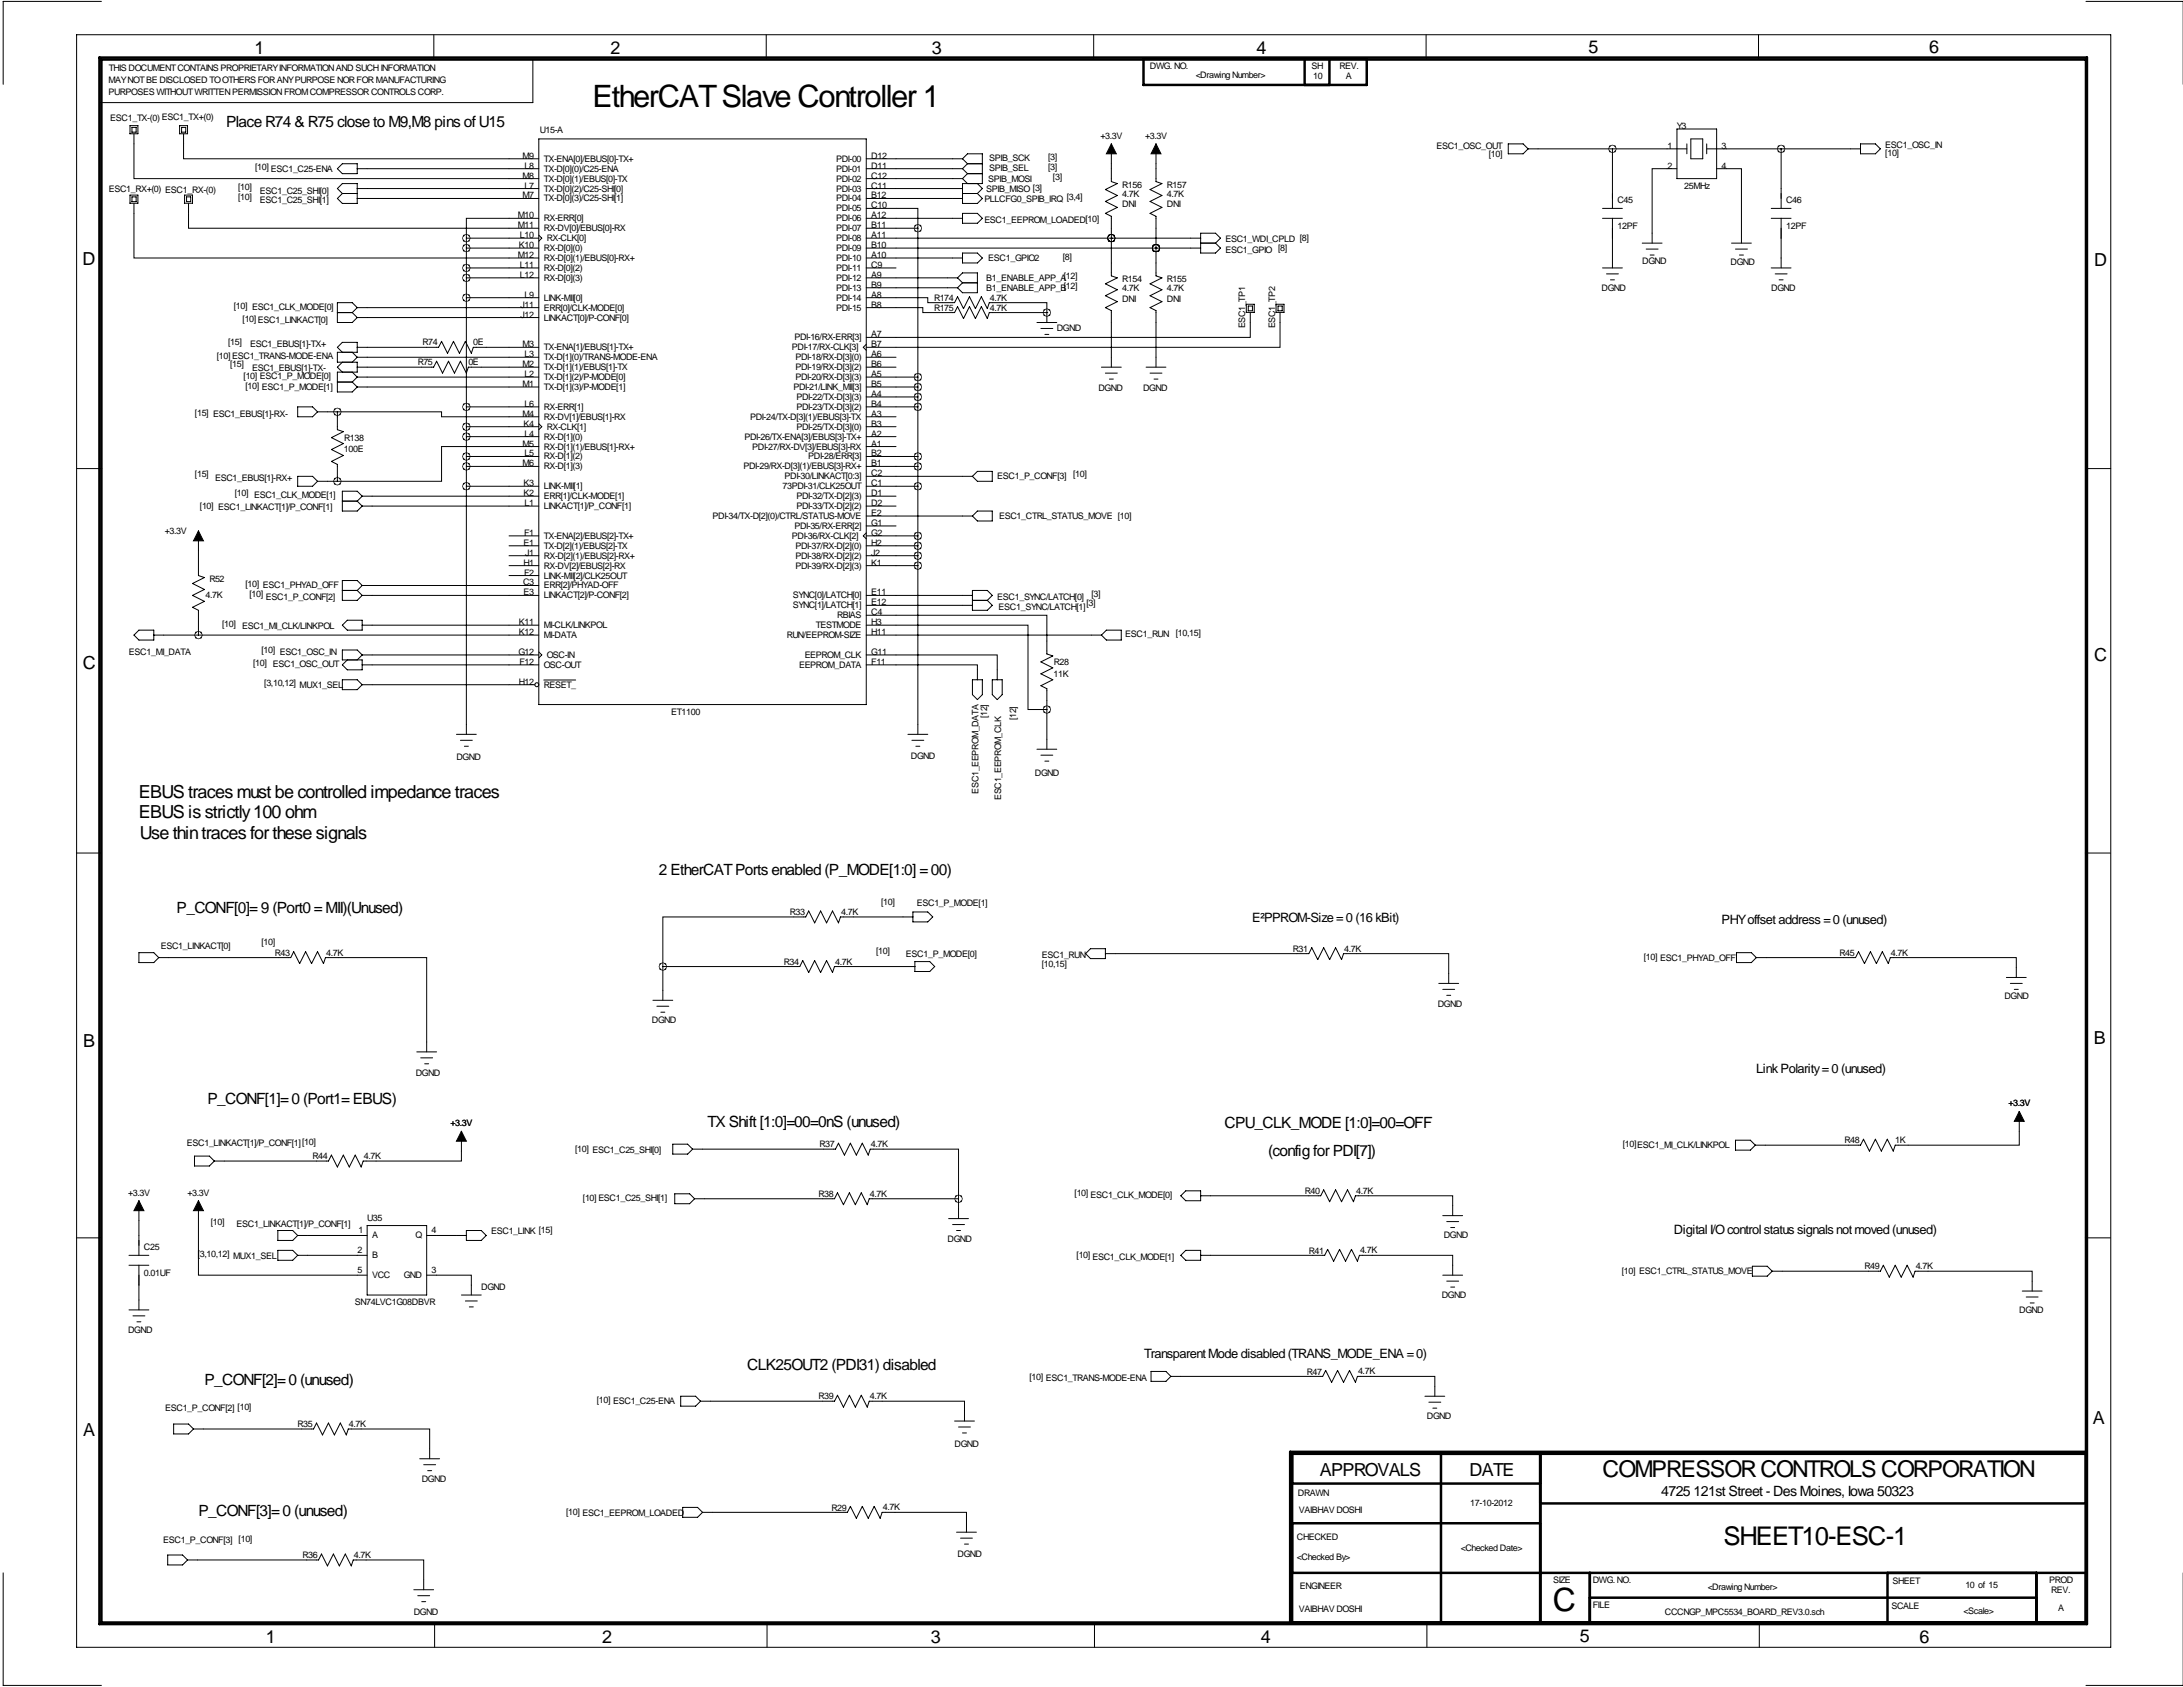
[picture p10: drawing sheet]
<svg xmlns="http://www.w3.org/2000/svg" width="559mm" height="432mm" viewBox="0 0 559 432" stroke-linecap="round" stroke-linejoin="round" font-family="sans-serif">
<defs><g id="words">
<text font-size="8.2" x="397.5" y="412.4">C</text>
<text font-size="7.9" x="151.6" y="27.4">EtherCAT Slave Controller 1</text>
<text font-size="6.6" x="441.2" y="395.4">SHEET10-ESC-1</text>
<text font-size="5.9" x="410.2" y="378">COMPRESSOR CONTROLS CORPORATION</text>
<g font-size="4.6">
<text x="65.1" y="13.7">1</text>
<text x="156.3" y="13.7">2</text>
<text x="238.5" y="13.7">3</text>
<text x="321.6" y="13.7">4</text>
<text x="406.6" y="13.5">5</text>
<text x="493.8" y="13.5">6</text>
<text x="21.1" y="67.9">D</text>
<text x="536.1" y="68.1">D</text>
<text x="21.2" y="171.1">C</text>
<text x="536" y="169.2">C</text>
<text x="35.6" y="204.2">EBUS traces must be controlled impedance traces</text>
<text x="35.6" y="209.3">EBUS is strictly 100 ohm</text>
<text x="35.8" y="214.6">Use thin traces for these signals</text>
<text x="21.3" y="268.1">B</text>
<text x="535.9" y="267.2">B</text>
<text x="535.7" y="364.5">A</text>
<text x="21.3" y="367.5">A</text>
<text x="337.8" y="377.7">APPROVALS</text>
<text x="376.2" y="377.7">DATE</text>
<text x="68" y="420.6">1</text>
<text x="154.1" y="420.6">2</text>
<text x="238.3" y="420.6">3</text>
<text x="322.7" y="420.5">4</text>
<text x="404.4" y="420.4">5</text>
<text x="491.4" y="420.6">6</text>
</g>
<g font-size="4">
<text x="57.9" y="32.5">Place R74 &amp; R75 close to M9,M8 pins of U15</text>
<text x="168.7" y="224">2 EtherCAT Ports enabled (P_MODE[1:0] = 00)</text>
<text x="45.2" y="233.7">P_CONF[0]= 9 (Port0 = MII)(Unused)</text>
<text x="53.1" y="282.7">P_CONF[1]= 0 (Port1= EBUS)</text>
<text x="181.1" y="288.5">TX Shift [1:0]=00=0nS (unused)</text>
<text x="313.4" y="288.8">CPU_CLK_MODE [1:0]=00=OFF</text>
<text x="324.6" y="295.9">(config for PDI[7])</text>
<text x="191.3" y="350.8">CLK25OUT2 (PDI31) disabled</text>
<text x="52.3" y="354.6">P_CONF[2]= 0 (unused)</text>
<text x="50.8" y="388.1">P_CONF[3]= 0 (unused)</text>
</g>
<text font-size="3.6" x="425.2" y="383">4725 121st Street - Des Moines, Iowa 50323</text>
<g font-size="3.3">
<text x="320.5" y="236">E²PPROM-Size = 0 (16 kBit)</text>
<text x="440.7" y="236.5">PHY offset address = 0 (unused)</text>
<text x="449.6" y="274.6">Link Polarity = 0 (unused)</text>
<text x="428.5" y="316">Digital I/O control status signals not moved (unused)</text>
<text x="292.9" y="347.5">Transparent Mode disabled (TRANS_MODE_ENA = 0)</text>
</g>
<g font-size="2.3">
<text x="294.3" y="17.6">DWG. NO.</text>
<text x="335.7" y="17.7">SH</text>
<text x="342.9" y="17.8">REV.</text>
<text x="27.8" y="21.1">MAY NOT BE DISCLOSED TO OTHERS FOR ANY PURPOSE NOR FOR MANUFACTURING</text>
<text x="27.9" y="18.3">THIS DOCUMENT CONTAINS PROPRIETARY INFORMATION AND SUCH INFORMATION</text>
<text x="306.1" y="20.1">&lt;Drawing Number&gt;</text>
<text x="336.1" y="20.3">10</text>
<text x="344.5" y="20.3">A</text>
<text x="27.8" y="24.2">PURPOSES WITHOUT WRITTEN PERMISSION FROM COMPRESSOR CONTROLS CORP.</text>
<text x="28.2" y="31">ESC1_TX-(0) ESC1_TX+(0)</text>
<text x="138.2" y="34">U15-A</text>
<text x="281.7" y="35.6">+3.3V</text>
<text x="293.1" y="35.6">+3.3V</text>
<text x="429.3" y="33">Y3</text>
<text x="133.8" y="40.6">M9</text>
<text x="139.2" y="41.4">TX-ENA[0]/EBUS[0]-TX+</text>
<text x="214" y="41.4">PDI-00</text>
<text x="223" y="40.6">D12</text>
<text x="253.2" y="41.1">SPIB_SCK</text>
<text x="268.3" y="40.9">[3]</text>
<text x="367.7" y="38.1">ESC1_OSC_OUT</text>
<text x="381.1" y="40.1">[10]</text>
<text x="426.8" y="38.1">1</text>
<text x="440.7" y="38.1">3</text>
<text x="482.6" y="37.8">ESC1_OSC_IN</text>
<text x="482.6" y="39.9">[10]</text>
<text x="65.3" y="43.4">[10] ESC1_C25-ENA</text>
<text x="133.8" y="45.7">M8</text>
<text x="134.3" y="43.2">L8</text>
<text x="139.2" y="43.9">TX-D[0](0)/C25-ENA</text>
<text x="139.2" y="46.5">TX-D[0](1)/EBUS[0]-TX</text>
<text x="214" y="46.5">PDI-02</text>
<text x="214" y="43.9">PDI-01</text>
<text x="223" y="45.7">C12</text>
<text x="223" y="43.2">D11</text>
<text x="253" y="46.5">SPIB_MOSI</text>
<text x="253.2" y="43.7">SPIB_SEL</text>
<text x="268.3" y="43.4">[3]</text>
<text x="269.5" y="46">[3]</text>
<text x="426.8" y="43.2">2</text>
<text x="440.7" y="43.2">4</text>
<text x="27.8" y="49">ESC1_RX+(0) ESC1_RX-(0)</text>
<text x="61" y="48.5">[10]</text>
<text x="61" y="51.1">[10]</text>
<text x="66.5" y="49.5">ESC1_C25_SHI[0]</text>
<text x="66.5" y="52.1">ESC1_C25_SHI[1]</text>
<text x="133.8" y="50.8">M7</text>
<text x="134.3" y="48.3">L7</text>
<text x="139.2" y="49">TX-D[0](2)/C25-SHI[0]</text>
<text x="139.2" y="51.6">TX-D[0](3)/C25-SHI[1]</text>
<text x="214" y="49">PDI-03</text>
<text x="214" y="51.6">PDI-04</text>
<text x="223" y="48.3">C11</text>
<text x="223" y="50.8">B12</text>
<text x="223" y="53.3">C10</text>
<text x="252" y="51.8">PLLCFG0_SPIB_IRQ</text>
<text x="252.5" y="49">SPIB_MISO [3]</text>
<text x="273" y="51.1">[3,4]</text>
<text x="287.3" y="48">R156</text>
<text x="287.3" y="50.3">4.7K</text>
<text x="287.3" y="53.1">DNI</text>
<text x="298.7" y="48">R157</text>
<text x="298.7" y="50.3">4.7K</text>
<text x="298.7" y="53.1">DNI</text>
<text x="414" y="52.1">C45</text>
<text x="431.1" y="48.3">25MHz</text>
<text x="457.2" y="52.1">C46</text>
<text x="132.6" y="55.9">M10</text>
<text x="132.6" y="58.4">M11</text>
<text x="139.2" y="56.6">RX-ERR[0]</text>
<text x="139.2" y="59.2">RX-DV[0]/EBUS[0]-RX</text>
<text x="214" y="54.1">PDI-05</text>
<text x="214" y="56.6">PDI-06</text>
<text x="214" y="59.2">PDI-07</text>
<text x="223" y="55.9">A12</text>
<text x="223" y="58.4">B11</text>
<text x="252" y="57.1">ESC1_EEPROM_LOADED[10]</text>
<text x="414" y="58.7">12PF</text>
<text x="457.2" y="58.7">12PF</text>
<text x="132.8" y="63.5">K10</text>
<text x="133.1" y="61">L10</text>
<text x="139.2" y="64.3">RX-D[0](0)</text>
<text x="140" y="61.7">RX-CLK[0]</text>
<text x="214" y="61.7">PDI-08</text>
<text x="214" y="64.3">PDI-09</text>
<text x="223" y="61">A11</text>
<text x="223" y="63.5">B10</text>
<text x="313.7" y="62">ESC1_WDI_CPLD [8]</text>
<text x="313.7" y="64.8">ESC1_GPIO [8]</text>
<text x="132.6" y="66">M12</text>
<text x="133.1" y="68.6">L11</text>
<text x="133.1" y="71.1">L12</text>
<text x="139.2" y="66.8">RX-D[0](1)/EBUS[0]-RX+</text>
<text x="139.2" y="69.3">RX-D[0](2)</text>
<text x="139.2" y="71.9">RX-D[0](3)</text>
<text x="214" y="66.8">PDI-10</text>
<text x="214" y="69.3">PDI-11</text>
<text x="214" y="71.9">PDI-12</text>
<text x="223" y="66">A10</text>
<text x="223" y="68.6">C9</text>
<text x="223" y="71.1">A9</text>
<text x="252.5" y="71.9">B1_ENABLE_APP_A[12]</text>
<text x="253" y="66.8">ESC1_GPIO2</text>
<text x="272" y="66.6">[8]</text>
<text x="420.4" y="67.6">DGND</text>
<text x="443" y="67.8">DGND</text>
<text x="134.3" y="76.2">L9</text>
<text x="139.2" y="77">LINK-MII[0]</text>
<text x="214" y="74.4">PDI-13</text>
<text x="214" y="77">PDI-14</text>
<text x="223" y="73.7">B9</text>
<text x="223" y="76.2">A8</text>
<text x="239.1" y="77">R174</text>
<text x="252.5" y="74.4">B1_ENABLE_APP_B[12]</text>
<text x="253.4" y="77">4.7K</text>
<text x="287.3" y="72.1">R154</text>
<text x="287.3" y="74.4">4.7K</text>
<text x="287.3" y="77.2">DNI</text>
<text x="298.7" y="72.1">R155</text>
<text x="298.7" y="74.4">4.7K</text>
<text x="298.7" y="77.2">DNI</text>
<text x="410" y="74.4">DGND</text>
<text x="453.4" y="74.4">DGND</text>
<text x="59.8" y="79">[10] ESC1_CLK_MODE[0]</text>
<text x="62.1" y="82.3">[10] ESC1_LINKACT[0]</text>
<text x="133.2" y="78.7">J11</text>
<text x="133.2" y="81.3">J12</text>
<text x="139.2" y="79.5">ERR[0]/CLK-MODE[0]</text>
<text x="139.2" y="82">LINKACT[0]/P-CONF[0]</text>
<text x="214" y="79.5">PDI-15</text>
<text x="223" y="78.7">B8</text>
<text x="239.1" y="79.6">R175</text>
<text x="253.4" y="79.5">4.7K</text>
<text x="58.4" y="88.4">[15]</text>
<text x="64" y="88.9">ESC1_EBUS[1]-TX+</text>
<text x="108.2" y="88.4">R74</text>
<text x="121.2" y="88.4">0E</text>
<text x="133.8" y="88.9">M3</text>
<text x="139.2" y="89.7">TX-ENA[1]/EBUS[1]-TX+</text>
<text x="202.7" y="89.7">PDI-17/RX-CLK[3]</text>
<text x="203.3" y="87.1">PDI-16/RX-ERR[3]</text>
<text x="223" y="86.4">A7</text>
<text x="223" y="88.9">B7</text>
<text x="270.5" y="84.8">DGND</text>
<text x="318.8" y="84.1" transform="rotate(-90 318.8 84.1)">ESC1_TP1</text>
<text x="326.4" y="84.1" transform="rotate(-90 326.4 84.1)">ESC1_TP2</text>
<text x="55.5" y="92">[10] ESC1_TRANS-MODE-ENA</text>
<text x="58.9" y="94">[15]</text>
<text x="64.5" y="95">ESC1_EBUS[1]-TX-</text>
<text x="106.9" y="93.5">R75</text>
<text x="119.9" y="93.5">0E</text>
<text x="133.8" y="94">M2</text>
<text x="134.3" y="91.4">L3</text>
<text x="139.2" y="92.2">TX-D[1](0)/TRANS-MODE-ENA</text>
<text x="139.2" y="94.7">TX-D[1](1)/EBUS[1]-TX</text>
<text x="203.6" y="92.2">PDI-18/RX-D[3](0)</text>
<text x="203.6" y="94.7">PDI-19/RX-D[3](2)</text>
<text x="223" y="91.4">A6</text>
<text x="223" y="94">B6</text>
<text x="62.4" y="97">[10] ESC1_P_MODE[0]</text>
<text x="62.9" y="99.6">[10] ESC1_P_MODE[1]</text>
<text x="133.8" y="99.1">M1</text>
<text x="134.3" y="96.5">L2</text>
<text x="139.2" y="97.3">TX-D[1](2)/P-MODE[0]</text>
<text x="139.2" y="99.8">TX-D[1](3)/P-MODE[1]</text>
<text x="203.1" y="99.8">PDI-21/LINK_MII[3]</text>
<text x="203.6" y="97.3">PDI-20/RX-D[3](3)</text>
<text x="223" y="96.5">A5</text>
<text x="223" y="99.1">B5</text>
<text x="223" y="101.6">A4</text>
<text x="281.2" y="100.1">DGND</text>
<text x="292.6" y="100.1">DGND</text>
<text x="49.9" y="106.4">[15] ESC1_EBUS[1]-RX-</text>
<text x="133.8" y="106.7">M4</text>
<text x="134.3" y="104.1">L6</text>
<text x="139.2" y="104.9">RX-ERR[1]</text>
<text x="139.2" y="107.4">RX-DV[1]/EBUS[1]-RX</text>
<text x="192" y="107.4">PDI-24/TX-D[3](1)/EBUS[3]-TX</text>
<text x="203.9" y="102.4">PDI-22/TX-D[3](3)</text>
<text x="203.9" y="104.9">PDI-23/TX-D[3](2)</text>
<text x="223" y="104.1">B4</text>
<text x="223" y="106.7">A3</text>
<text x="88.1" y="112.8">R138</text>
<text x="134" y="109.2">K4</text>
<text x="134.3" y="111.8">L4</text>
<text x="139.2" y="112.5">RX-D[1](0)</text>
<text x="140" y="110">RX-CLK[1]</text>
<text x="190.6" y="112.5">PDI-26/TX-ENA[3]/EBUS[3]-TX+</text>
<text x="203.9" y="110">PDI-25/TX-D[3](0)</text>
<text x="223" y="109.2">B3</text>
<text x="223" y="111.8">A2</text>
<text x="88" y="115.8">100E</text>
<text x="133.8" y="114.3">M5</text>
<text x="133.8" y="119.4">M6</text>
<text x="134.3" y="116.8">L5</text>
<text x="139.2" y="115.1">RX-D[1](1)/EBUS[1]-RX+</text>
<text x="139.2" y="117.6">RX-D[1](2)</text>
<text x="192.5" y="115.1">PDI-27/RX-DV[3]/EBUS[3]-RX</text>
<text x="206.9" y="117.6">PDI-28/ERR[3]</text>
<text x="223" y="114.3">A1</text>
<text x="223" y="116.8">B2</text>
<text x="223" y="119.4">B1</text>
<text x="49.9" y="122.2">[15]</text>
<text x="55" y="123.2">ESC1_EBUS[1]-RX+</text>
<text x="134" y="124.5">K3</text>
<text x="139.2" y="120.1">RX-D[1](3)</text>
<text x="139.2" y="125.2">LINK-MII[1]</text>
<text x="190.3" y="120.1">PDI-29/RX-D[3](1)/EBUS[3]-RX+</text>
<text x="200.3" y="125.2">73PDI-31/CLK25OUT</text>
<text x="200.8" y="122.7">PDI-30/LINKACT[0:3]</text>
<text x="223" y="121.9">C2</text>
<text x="223" y="124.5">C1</text>
<text x="255.3" y="122.7">ESC1_P_CONF[3]</text>
<text x="274.7" y="122.2">[10]</text>
<text x="51.2" y="130.3">[10] ESC1_LINKACT[1]/P_CONF[1]</text>
<text x="60.1" y="127">[10] ESC1_CLK_MODE[1]</text>
<text x="134" y="127">K2</text>
<text x="134.3" y="129.5">L1</text>
<text x="139.2" y="127.8">ERR[1]/CLK-MODE[1]</text>
<text x="139.2" y="130.3">LINKACT[1]/P_CONF[1]</text>
<text x="203.9" y="127.8">PDI-32/TX-D[2](3)</text>
<text x="203.9" y="130.3">PDI-33/TX-D[2](2)</text>
<text x="223" y="127">D1</text>
<text x="223" y="129.5">D2</text>
<text x="42.2" y="136.7">+3.3V</text>
<text x="134.1" y="137.2">F1</text>
<text x="139.2" y="137.9">TX-ENA[2]/EBUS[2]-TX+</text>
<text x="182.4" y="132.8">PDI-34/TX-D[2](0)/CTRL/STATUS-MOVE</text>
<text x="202.7" y="137.9">PDI-36/RX-CLK[2]</text>
<text x="203.3" y="135.4">PDI-35/RX-ERR[2]</text>
<text x="223" y="132.1">E2</text>
<text x="223" y="134.6">G1</text>
<text x="223" y="137.2">G2</text>
<text x="255.7" y="132.8">ESC1_CTRL_STATUS_MOVE [10]</text>
<text x="134" y="139.7">E1</text>
<text x="134.4" y="142.2">J1</text>
<text x="139.2" y="140.5">TX-D[2](1)/EBUS[2]-TX</text>
<text x="139.2" y="143">RX-D[2](1)/EBUS[2]-RX+</text>
<text x="203.6" y="140.5">PDI-37/RX-D[2](0)</text>
<text x="203.6" y="143">PDI-38/RX-D[2](2)</text>
<text x="223" y="139.7">H2</text>
<text x="223" y="142.2">J2</text>
<text x="53.6" y="148.8">R52</text>
<text x="133.9" y="149.9">C3</text>
<text x="134" y="144.8">H1</text>
<text x="134.1" y="147.3">F2</text>
<text x="139.2" y="145.5">RX-DV[2]/EBUS[2]-RX</text>
<text x="139.2" y="148.1">LINK-MII[2]/CLK25OUT</text>
<text x="203.6" y="145.5">PDI-39/RX-D[2](3)</text>
<text x="223" y="144.8">K1</text>
<text x="52.6" y="153.2">4.7K</text>
<text x="62.9" y="150.1">[10] ESC1_PHYAD_OFF</text>
<text x="63.9" y="152.9">[10]</text>
<text x="68.1" y="153.7">ESC1_P_CONF[2]</text>
<text x="134" y="152.4">E3</text>
<text x="139.2" y="150.6">ERR[2]/PHYAD-OFF</text>
<text x="139.2" y="153.2">LINKACT[2]/P-CONF[2]</text>
<text x="202.9" y="153.2">SYNC[0]/LATCH[0]</text>
<text x="202.9" y="155.7">SYNC[1]/LATCH[1]</text>
<text x="223" y="152.4">E11</text>
<text x="223" y="154.9">E12</text>
<text x="255.3" y="153.7">ESC1_SYNC/LATCH[0]</text>
<text x="278.1" y="155.2">[3]</text>
<text x="279.4" y="152.9">[3]</text>
<text x="56.9" y="160.5">[10]</text>
<text x="62" y="161">ESC1_MI_CLK/LINKPOL</text>
<text x="132.8" y="160">K11</text>
<text x="139.2" y="160.8">MI-CLK/LINKPOL</text>
<text x="208.9" y="160.8">TESTMODE</text>
<text x="214.3" y="158.2">RBIAS</text>
<text x="223" y="157.5">C4</text>
<text x="223" y="160">H3</text>
<text x="255.6" y="156.2">ESC1_SYNC/LATCH[1]</text>
<text x="33" y="167.6">ESC1_MI_DATA</text>
<text x="66.9" y="167.1">[10] ESC1_OSC_IN</text>
<text x="132.7" y="167.6">G12</text>
<text x="132.8" y="162.6">K12</text>
<text x="139.2" y="163.3">MI-DATA</text>
<text x="201.4" y="163.3">RUN/EEPROM-SIZE</text>
<text x="223" y="162.6">H11</text>
<text x="223" y="167.6">G11</text>
<text x="288" y="163.1">ESC1_RUN</text>
<text x="301" y="162.8">[10,15]</text>
<text x="64.8" y="170.4">[10]</text>
<text x="69.8" y="170.7">ESC1_OSC_OUT</text>
<text x="133" y="170.2">F12</text>
<text x="139.2" y="170.9">OSC-OUT</text>
<text x="140" y="168.4">OSC-IN</text>
<text x="204.5" y="170.9">EEPROM_DATA</text>
<text x="206" y="168.4">EEPROM_CLK</text>
<text x="223" y="170.2">F11</text>
<text x="269.6" y="173.2">11K</text>
<text x="269.7" y="170.2">R28</text>
<text x="67.7" y="175.5">[3,10,12] MUX1_SEL</text>
<text x="132.8" y="175.3">H12</text>
<text x="139.2" y="176">RESET_</text>
<text x="171.8" y="183.1">ET1100</text>
<text x="252.7" y="183.8" transform="rotate(-90 252.7 183.8)">[12]</text>
<text x="260.1" y="184.3" transform="rotate(-90 260.1 184.3)">[12]</text>
<text x="116.8" y="194.6">DGND</text>
<text x="233.2" y="194.3">DGND</text>
<text x="250.5" y="203.1" transform="rotate(-90 250.5 203.1)">ESC1_EEPROM_DATA</text>
<text x="264.9" y="198.6">DGND</text>
<text x="256.3" y="204.7" transform="rotate(-90 256.3 204.7)">ESC1_EEPROM_CLK</text>
<text x="225.6" y="231.7">[10]</text>
<text x="234.7" y="231.9">ESC1_P_MODE[1]</text>
<text x="202.2" y="234.2">R33</text>
<text x="215.3" y="234.2">4.7K</text>
<text x="41.1" y="242.8">ESC1_LINKACT[0]</text>
<text x="66.9" y="241.8">[10]</text>
<text x="70.3" y="244.7">R43</text>
<text x="83.5" y="244.6">4.7K</text>
<text x="224.3" y="244.1">[10]</text>
<text x="231.9" y="244.9">ESC1_P_MODE[0]</text>
<text x="266.7" y="245.1">ESC1_RUN</text>
<text x="331" y="243.6">R31</text>
<text x="344.1" y="243.6">4.7K</text>
<text x="420.8" y="245.6">[10] ESC1_PHYAD_OFF</text>
<text x="470.9" y="244.7">R45</text>
<text x="484" y="244.6">4.7K</text>
<text x="200.6" y="246.9">R34</text>
<text x="213.8" y="246.9">4.7K</text>
<text x="266.7" y="247.4">[10,15]</text>
<text x="368" y="257.8">DGND</text>
<text x="513.1" y="255.8">DGND</text>
<text x="166.9" y="261.9">DGND</text>
<text x="106.4" y="275.3">DGND</text>
<text x="514.1" y="283.2">+3.3V</text>
<text x="47.8" y="293.4">ESC1_LINKACT[1]/P_CONF[1][10]</text>
<text x="115.3" y="288.3">+3.3V</text>
<text x="209.8" y="293.7">R37</text>
<text x="222.9" y="293.6">4.7K</text>
<text x="415.4" y="293.6">[10]ESC1_MI_CLK/LINKPOL</text>
<text x="472.2" y="292.6">R48</text>
<text x="485.1" y="292.6">1K</text>
<text x="80" y="296.7">R44</text>
<text x="93.1" y="296.7">4.7K</text>
<text x="147.2" y="294.9">[10] ESC1_C25_SHI[0]</text>
<text x="334" y="305.6">R40</text>
<text x="347.1" y="305.6">4.7K</text>
<text x="32.8" y="306.1">+3.3V</text>
<text x="48" y="306.1">+3.3V</text>
<text x="149.2" y="307.3">[10] ESC1_C25_SHI[1]</text>
<text x="209.5" y="306.4">R38</text>
<text x="222.7" y="306.3">4.7K</text>
<text x="275.1" y="306.1">[10] ESC1_CLK_MODE[0]</text>
<text x="54" y="313.4">[10]</text>
<text x="60.5" y="313.9">ESC1_LINKACT[1]/P_CONF[1]</text>
<text x="91.8" y="315.7">1</text>
<text x="94" y="312.4">U35</text>
<text x="95.2" y="317">A</text>
<text x="106.4" y="317">Q</text>
<text x="110.5" y="315.7">4</text>
<text x="125.7" y="316">ESC1_LINK [15]</text>
<text x="369.6" y="317">DGND</text>
<text x="36.8" y="320">C25</text>
<text x="50.6" y="321.8">[3,10,12] MUX1_SEL</text>
<text x="91.5" y="320.8">2</text>
<text x="95.2" y="322.1">B</text>
<text x="242.6" y="318">DGND</text>
<text x="275.6" y="322.1">[10] ESC1_CLK_MODE[1]</text>
<text x="335" y="320.9">R41</text>
<text x="348.1" y="320.8">4.7K</text>
<text x="36.8" y="326.7">0.01UF</text>
<text x="91.5" y="325.9">5</text>
<text x="95.2" y="327.2">VCC</text>
<text x="103.3" y="327.2">GND</text>
<text x="110.5" y="325.9">3</text>
<text x="415.2" y="326.1">[10] ESC1_CTRL_STATUS_MOVE</text>
<text x="477.3" y="324.9">R49</text>
<text x="490.4" y="324.9">4.7K</text>
<text x="90.8" y="334">SN74LVC1G08DBVR</text>
<text x="123.2" y="330.2">DGND</text>
<text x="369.1" y="332.2">DGND</text>
<text x="32.8" y="341.1">DGND</text>
<text x="516.9" y="336">DGND</text>
<text x="263.5" y="353.3">[10] ESC1_TRANS-MODE-ENA</text>
<text x="334.5" y="351.8">R47</text>
<text x="347.6" y="351.8">4.7K</text>
<text x="152.8" y="359.2">[10] ESC1_C25-ENA</text>
<text x="209.5" y="358.2">R39</text>
<text x="222.7" y="358.1">4.7K</text>
<text x="42.3" y="361.2">ESC1_P_CONF[2] [10]</text>
<text x="76.2" y="365.3">R35</text>
<text x="89.3" y="365.3">4.7K</text>
<text x="365.3" y="363.2">DGND</text>
<text x="244.3" y="370.3">DGND</text>
<text x="107.9" y="379.2">DGND</text>
<text x="332.2" y="383">DRAWN</text>
<text x="144.9" y="387.9">[10] ESC1_EEPROM_LOADED</text>
<text x="212.8" y="386.6">R29</text>
<text x="226" y="386.6">4.7K</text>
<text x="332.5" y="387.3">VAIBHAV DOSHI</text>
<text x="376.4" y="385.6">17-10-2012</text>
<text x="41.8" y="395">ESC1_P_CONF[3]</text>
<text x="61.1" y="394.7">[10]</text>
<text x="332" y="394.2">CHECKED</text>
<text x="77.5" y="398.8">R36</text>
<text x="90.6" y="398.8">4.7K</text>
<text x="245.1" y="398.5">DGND</text>
<text x="332" y="399.3">&lt;Checked By&gt;</text>
<text x="373.9" y="397">&lt;Checked Date&gt;</text>
<text x="332.7" y="406.7">ENGINEER</text>
<text x="397.6" y="405.1">SIZE</text>
<text x="407.7" y="405.1">DWG. NO.</text>
<text x="437.1" y="406.9">&lt;Drawing Number&gt;</text>
<text x="484.4" y="405.4">SHEET</text>
<text x="503.1" y="406.4">10 of 15</text>
<text x="524.6" y="405.1">PROD</text>
<text x="525.1" y="407.7">REV.</text>
<text x="105.9" y="413.3">DGND</text>
<text x="332.5" y="412.5">VAIBHAV DOSHI</text>
<text x="407.7" y="411.5">FILE</text>
<text x="426.2" y="413.3">CCCNGP_MPC5534_BOARD_REV3.0.sch</text>
<text x="484.2" y="411.7">SCALE</text>
<text x="502.7" y="413">&lt;Scale&gt;</text>
<text x="526.8" y="412.2">A</text>
</g>
</g></defs>
<g fill="none" stroke="#000" stroke-width=".26">
<path d="M19.6 8.9h520.7v412.7h-520.7zM26 .4h-25.2v21.2M111 8.9v6.3M143.6 15.2h-7.2v11.1h-110.8M196.1 8.9v6.3M280 8.9v6.3M365 8.9v6.3M450.1 8.9v6.3M534 .4h24.8M33.2 34.2h2.1v-2h-2v2M33.7 33.8h1.1v-1.2h-1v1.2M34.3 34.3v11.4h103.6"/>
<path d="M46 32.2h2v2h-2.1zM46.5 32.6h1v1.2h-1.1zM47 34.3v6.3h90.9M137.9 35.6h83.8v144.7h-83.8zM284.5 36.8v9.7l1.5 .5-3 1.5 3 1.5-3 1.6 3 1.5-3 1.5 1.5 .8v15.2l1.5 .5-3 1.5 3 1.6-3 1.5 3 1.5-3 1.5 1.5 .8v14.5M295.9 36.8v9.7l1.5 .5-3 1.5 3 1.5-3 1.6 3 1.5-3 1.5 1.5 .8v15.2l1.5 .5-3 1.5 3 1.6-3 1.5 3 1.5-3 1.5 1.5 .8v14.5M386.1 36.8h3.8l1.3 1.3-1.3 1.3h-3.8zM391.2 38.1h40.6M412.7 38.1v15.2M429.3 33h10.1v12.7h-10.1zM431.8 36.8v2.6M432.8 35.6h3.1v5h-3.1z"/>
<path d="M436.9 36.8v2.6M436.9 38.1h39.3M455.9 38.1v15.2M476.2 36.8h3.9l1.2 1.3-1.2 1.3h-3.9zM33.2 52h2.1v-2.1h-2v2.1M33.7 51.6h1.1v-1.2h-1v1.2M34.3 52.1v13.9h103.6M47.2 52h2.1v-2.1h-2.1v2.1M47.7 51.6h1.1v-1.2h-1v1.2M48.3 52.1v6.3h89.6M86.4 43.2l1.2-1.3h3.8v2.5h-3.8zM87.6 47h3.8v5.1h-3.8l-1.2-1.3 1.2-1.3-1.2-1.2z"/>
<path d="M87.6 49.5h3.8M91.4 43.2h46.5M91.4 48.3h46.5M91.4 50.8h46.5M137.9 55.9h-18.5v5.1M221.7 53.3h13.2v5.1M221.7 40.6h24.7M221.7 43.2h24.7M221.7 45.7h24.7M221.7 48.3h24.7M221.7 50.8h24.7M221.7 55.9h24.7"/>
<path d="M221.7 58.4h13.2M234.9 58.4v129.6M246.4 40.6l1.2-1.2h3.9v7.6h-5.1v5.1h3.8l1.3-1.3-1.3-1.3M246.4 49.5h3.8M246.4 40.6l1.2 1.3M246.4 43.2l1.2 1.2M246.4 45.7l1.2 1.3M246.4 54.6h3.8l1.3 1.3-1.3 1.2h-3.8zM247.6 44.4h3.9M247.6 41.9h3.9M247.6 41.9l-1.2 1.3M247.6 44.4l-1.2 1.3"/>
<path d="M250.2 47l1.3 1.3-1.3 1.2M307.3 59.7h3.8l1.3 1.3-1.3 1.2 1.3 1.3-1.3 1.3h-3.8zM410.2 55.9h5.1M410.2 53.3h5.1M412.7 55.9v12.7M429.3 43.2h-6.4v19M439.4 43.2h6.4v19M453.4 55.9h5.1M453.4 53.3h5.1M455.9 55.9v12.7M91.4 78.7h46.5M91.4 78.7l-1.2-1.2h-3.8v5.1h3.8l1.2-1.3"/>
<path d="M91.4 78.7l-1.2 1.3M119.4 61h18.5M119.4 63.5h18.5M119.4 68.6h18.5M119.4 71.1h18.5M119.4 76.2h18.5M119.4 61v127M137.9 60.2l.8 .8-.8 .7M221.7 76.2h15.8v1.3h6.8l.8-1.6 1.5 3.1 1.6-3.1 1.5 3.1 1.5-3.1 1.5 3.1 .5-1.5h14.8v2.5M221.7 78.7h14.5v1.3h8.1l.8-1.5 1.5 3 1.6-3 1.5 3 1.5-3 1.5 3 .5-1.5h14.8M221.7 61h85.6M221.7 63.5h85.6"/>
<path d="M221.7 66h24.7M221.7 68.6h7.7M221.7 71.1h23.4M221.7 73.7h23.4M245.1 71.1l1.3-1.3h3.8v5.1h-3.8l-1.3-1.2M245.1 71.1l1.3 1.3M246.4 64.8h3.8l1.3 1.2-1.3 1.3h-3.8zM246.4 72.4h3.8M246.4 72.4l-1.3 1.3M284.5 61h.1M295.9 63.5h.1M307.3 62.2h3.8"/>
<path d="M319 80h2.1v-2.1h-2.1v2.1M319.5 79.6h1.1v-1.3h-1.1v1.3M326.6 80h2.1v-2.1h-2.1v2.1M327.1 79.6h1.1v-1.3h-1v1.3M410.2 68.6h5.1M411.2 70.1h3.1M412.2 71.6h1.1M420.4 62.2h5M421.4 63.8h3M422.4 65.3h1M443.2 62.2h5.1M444.2 63.8h3.1"/>
<path d="M445.3 65.3h1M453.4 68.6h5.1M454.4 70.1h3.1M455.4 71.6h1M86.4 80h3.8M86.4 97.8h3.8M87.6 90.2l-1.2-1.3 1.2-1.3h3.8v2.6h-5v2.5h5v2.5h-5v5.1h3.8l1.2-1.2M87.6 92.7l-1.2 1.3 1.2 1.2M90.2 80l1.2 1.3M90.2 90.2l1.2 1.2M90.2 95.2l1.2 1.3M90.2 97.8l1.2 1.3"/>
<path d="M91.4 81.3h46.5M91.4 88.9h20.9l.7-1.5 1.6 3 1.5-3 1.5 3 1.5-3 1.5 3 .6-1.5h16.7M91.4 91.4h46.5M91.4 94h19.6l.8-1.5 1.5 3 1.5-3 1.5 3 1.6-3 1.5 3 .5-1.5h18M91.4 96.5h46.5M91.4 99.1h46.5M91.4 91.4l-1.2 1.3M91.4 96.5l-1.2 1.3M221.7 96.5h13.2M221.7 91.4h7.7M221.7 94h7.7M221.7 99.1h13.2"/>
<path d="M221.7 88.1l-.7 .8 .7 .8M265.4 82.6h5.1M266.4 84.1h3.1M267.5 85.6h1M268 80h.1M268 80v2.6M281.9 94h5.1M283 95.5h3M284 97h1M293.4 94h5M294.4 95.5h3M295.4 97h1"/>
<path d="M320 80v6.4h-98.3M327.7 80v8.9h-106M19.7 119.9h6.4M76.2 104.1h3.8l1.3 1.3-1.3 1.3h-3.8zM81.3 105.4h5.1M86.4 105.4h26.6v1.3h24.9M86.4 105.4v4.6l1.5 .5-3.1 1.5 3.1 1.5-3.1 1.6 3.1 1.5-3.1 1.5 1.6 .8v4.3M119.4 104.1h18.5M119.4 109.2h18.5M119.4 111.8h18.5M119.4 116.8h18.5M119.4 119.4h18.5"/>
<path d="M137.9 114.3h-24.9v8.9h-26.6M137.9 108.5l.8 .7-.8 .8M221.7 104.1h13.2M221.7 106.7h7.7M221.7 109.2h7.7M221.7 111.8h7.7M221.7 114.3h7.7M221.7 116.8h13.2M221.7 119.4h13.2M221.7 101.6h13.2M533.9 119.9h6.4M50.8 135.9v11.4l1.5 .5-3 1.6 3 1.5-3 1.5 3 1.5-3 1.5 1.5 .8v6.4"/>
<path d="M76.2 121.9h3.8l1.3 1.3-1.3 1.3h-3.8zM81.3 123.2h5.1M87.6 128.3h3.8M91.4 128.3l1.3 1.2M92.7 127h45.2M92.7 129.5h45.2M92.7 127l-1.3-1.3h-3.8v5.1h3.8l1.3-1.3M92.7 127l-1.3 1.3M119.4 124.5h18.5M130.3 137.2h7.6M130.3 139.7h7.6M221.7 124.5h13.2"/>
<path d="M221.7 127h7.7M221.7 129.5h7.7M221.7 137.2h13.2M221.7 139.7h13.2M221.7 121.9h27.2M221.7 132.1h27.2M221.7 134.6h7.7M221.7 136.4l-.7 .8 .7 .7M248.9 121.9l1.3-1.3h3.8v2.6h-3.8zM248.9 132.1l1.3-1.3h3.8v2.5h-3.8zM87.6 151.1h3.8M91.4 151.1l1.3 1.3"/>
<path d="M92.7 149.9h45.2M92.7 152.4h45.2M92.7 149.9l-1.3-1.3h-3.8v5.1h3.8l1.3-1.3M92.7 149.9l-1.3 1.2M130.3 142.2h7.6M130.3 144.8h7.6M130.3 147.3h7.6M221.7 157.5h46.3v9.9l1.5 .5-3.1 1.5 3.1 1.5-3.1 1.6 3.1 1.5-3.1 1.5 1.6 .8v15.5M221.7 142.2h13.2M221.7 144.8h13.2M221.7 152.4h27.2M221.7 154.9h27.2"/>
<path d="M248.9 151.1h3.8l1.3 1.3-1.3 1.3 1.3 1.2-1.3 1.3h-3.8zM248.9 153.7h3.8M34.3 162.6l1.3-1.3h3.8v2.5h-3.8zM39.4 162.6h98.5M87.6 174h3.8l1.3 1.3-1.3 1.2h-3.8zM87.6 160l1.3-1.2h3.8v2.5h-3.8zM92.7 160h45.2M92.7 167.6h45.2M92.7 170.2h45.2M92.7 175.3h44.2M92.7 167.6l-1.3 1.3M92.7 167.6l-1.3-1.2h-3.8v2.5h5.1v2.5h-3.8l-1.3-1.2 1.3-1.3"/>
<path d="M137.9 166.9l.8 .7-.8 .8M139.2 174.1h8.2M221.7 167.6h33.6v6.4M221.7 170.2h28.5v3.8M221.7 160h41.4v21.6h4.9M221.7 162.6h60.2M248.9 174h2.6v3.8l-1.3 1.3-1.3-1.3zM254 174h2.5v3.8l-1.2 1.3-1.3-1.3zM283.2 161.3h3.8v2.5h-3.8l-1.3-1.2zM116.8 188h5.1M117.9 189.5h3M118.9 191h1"/>
<path d="M232.4 188h5.1M233.4 189.5h3.1M234.4 191h1.1M265.4 191.8h5.1M266.4 193.3h3.1M267.5 194.8h1M19.6 218.3h6.4M533.8 218.3h6.4M233.7 234.7h-18.6l-.5 1.5-1.5-3-1.5 3-1.5-3-1.6 3-1.5-3-.8 1.5h-36.5v12.7M233.7 233.4h3.8l1.3 1.3-1.3 1.3h-3.8zM35.6 243.8h3.8l1.2 1.3-1.2 1.3h-3.8zM40.6 245.1h33.8l.8-1.5 1.5 3 1.5-3 1.6 3 1.5-3 1.5 3 .5-1.5h25.9v24.1"/>
<path d="M167.1 256h5.1M168.1 257.6h3.1M169.2 259.1h1M169.7 247.4h35l.8-1.5 1.5 3 1.5-3 1.6 3 1.5-3 1.5 3 .5-1.5h20.6M169.7 247.4v8.6M234.2 246.1h3.8l1.3 1.3-1.3 1.3h-3.8zM277.9 244.1l1.2-1.3h3.9v2.6h-3.9zM283 244.1h52l.8-1.5 1.5 3 1.5-3 1.6 3 1.5-3 1.5 3 .5-1.5h26.9v7.6M368.3 251.7h5.1M369.3 253.2h3.1M370.3 254.8h1M444.5 243.8h3.8l1.3 1.3-1.3 1.3h-3.8z"/>
<path d="M449.6 245.1h25.4l.7-1.5 1.6 3 1.5-3 1.5 3 1.5-3 1.6 3 .5-1.5h32.2v5.1M513.6 250.2h5.1M514.6 251.7h3.1M515.6 253.2h1M106.7 269.2h5.1M107.7 270.8h3M108.7 272.3h1M49.8 295.9h3.8l1.3 1.3-1.3 1.2h-3.8zM118.1 289.6v7.6h-25.1l-.5 1.5-1.6-3-1.5 3-1.5-3-1.5 3-1.6-3-.7 1.5h-29.2M172.2 292.9h3.8l1.3 1.2-1.3 1.3h-3.8zM177.3 294.1h36.6l.7-1.5 1.6 3.1 1.5-3.1 1.5 3.1 1.5-3.1 1.5 3.1 .6-1.6h22.6v12.7M444.2 291.8h3.9l1.2 1.3-1.2 1.3h-3.9z"/>
<path d="M516.9 284.5v8.6h-31.8l-.5 1.5-1.5-3-1.5 3-1.5-3-1.6 3-1.5-3-.8 1.5h-26.9M19.6 316.8h6.4M35.6 307.3v14M50.8 307.3v19.1h43.2M71.1 315h3.8l1.3 1.2-1.3 1.3h-3.8zM76.2 316.2h17.8M94 313.7h15.2v17.8h-15.2zM109.2 316.2h10.2M119.4 315h3.8l1.3 1.2-1.3 1.3h-3.8zM172.7 305.6h3.8l1.3 1.2-1.3 1.3h-3.8zM177.8 306.8h35.8l.8-1.5 1.5 3.1 1.5-3.1 1.5 3.1 1.6-3.1 1.5 3.1 .5-1.6h22.9M242.8 311.9h5.1"/>
<path d="M243.8 313.4h3.1M244.9 315h1M245.4 306.8v5.1M302.3 306.1l1.2-1.3h3.8v2.5h-3.8zM307.3 306.1h30.8l.7-1.6 1.6 3.1 1.5-3.1 1.5 3.1 1.5-3.1 1.6 3.1 .5-1.5h24.9v5M369.3 311.1h5.1M370.3 312.7h3.1M371.3 314.2h1.1M533.8 316.8h6.4M33 321.3h5.1M33 323.8h5.1M33 335.3h5.1"/>
<path d="M34 336.8h3.1M35.1 338.3h1M35.6 323.8v11.5M71.1 320h3.8l1.3 1.3-1.3 1.3h-3.8zM76.2 321.3h17.8M109.2 326.4h11.4v5.1M118.1 331.5h5.1M119.1 333h3.1M120.1 334.5h1.1M302.3 321.3l1.2-1.3h3.8v2.6h-3.8zM307.3 321.3h31.8l.8-1.5 1.5 3 1.5-3 1.5 3 1.5-3 1.6 3 .5-1.5h23.9v5.1M369.3 326.4h5.1"/>
<path d="M370.3 327.9h3.1M371.3 329.4h1.1M448.6 324.1h3.8l1.2 1.3-1.2 1.2h-3.8zM453.6 325.4h27.7l.8-1.6 1.5 3.1 1.5-3.1 1.6 3.1 1.5-3.1 1.5 3.1 .5-1.5h30v5.1M517.7 330.5h5M518.7 332h3M519.7 333.5h1M174.2 357.4h3.9l1.2 1.2-1.2 1.3h-3.9zM179.3 358.6h34.3l.8-1.5 1.5 3.1 1.5-3.1 1.5 3.1 1.6-3.1 1.5 3.1 .5-1.6h24.4v5.1M294.6 351h3.8l1.3 1.3-1.3 1.3h-3.8zM299.7 352.3h38.9l.7-1.5 1.6 3 1.5-3 1.5 3 1.5-3 1.6 3 .5-1.5h19.8v5.1M364.7 357.4h5.1"/>
<path d="M365.8 358.9h3M44.4 364.5h3.9l1.2 1.3-1.2 1.2h-3.9zM49.5 365.8h30.8l.7-1.6 1.5 3.1 1.6-3.1 1.5 3.1 1.5-3.1 1.5 3.1 .6-1.5h20.8v7.6M107.4 373.4h5.1M108.5 374.9h3M109.5 376.4h1M244.3 363.7h5.1M245.4 365.3h3M246.4 366.8h1M366.8 360.4h1M42.9 398h3.8l1.3 1.3-1.3 1.3h-3.8zM48 399.3h33.5l.8-1.5 1.5 3 1.5-3 1.6 3 1.5-3 1.5 3 .5-1.5h18.1v7.6"/>
<path d="M174.8 385.8h3.8l1.2 1.3-1.2 1.3h-3.8zM179.8 387.1h37.1l.8-1.5 1.5 3 1.5-3 1.5 3 1.6-3 1.5 3 .5-1.5h21.6v5.1M244.9 392.2h5M245.9 393.7h3M246.9 395.2h1M.8 402.6v28.8h25.2M105.9 406.9h5.1M106.9 408.4h3.1M107.9 410h1.1M111.3 415.3v6.3M196.3 415.3v6.3M280.2 415.3v6.3"/>
<path d="M365.3 415.3v6.3M450.3 415.3v6.3M534 431.4h24.8"/>
<circle cx="137.4" cy="175.3" r=".51"/>
</g>
<g fill="none" stroke="#000" stroke-width=".63">
<path d="M25.5 14.7h508.7v401h-508.7zM26 15.2h508v400.1h-508zM292.7 15h57.2v6.7h-57.2zM334 21.7v-6.7h6.3v6.7M330.8 379.7h63.5M368.9 372.1v43.2M394.3 372.1v43.2M534 372.1h-203.2v43.2M534 371.6h-203.7v43.7M330.8 389.9h63.5M394.3 384.8h139.7M330.8 402.6h203.2"/>
<path d="M407 402.6v12.7M407 408.9h114.3M483.2 402.6v12.7M521.3 402.6v12.7"/>
</g>
<path d="M284.5 36.8l1.3 2.6h-2.6zM295.9 36.8l1.3 2.6h-2.6zM50.8 135.9l1.3 2.5h-2.6zM118.1 289.6l1.3 2.5h-2.6zM516.9 284.5l1.3 2.5h-2.6zM35.6 307.3l1.2 2.6h-2.5zM50.8 307.3l1.3 2.6h-2.6z" fill="#000" stroke="#000" stroke-width=".26"/>
<path d="M267.9 181.6a.07 .07 0 0 0 .1 0 .07 .07 0 0 0-.1 0zM50.7 162.6a.1 .1 0 0 0 .2 0 .1 .1 0 0 0-.2 0zM169.6 247.4a.07 .07 0 0 0 .1 0 .07 .07 0 0 0-.1 0zM245.3 306.8a.07 .07 0 0 0 .1 0 .07 .07 0 0 0-.1 0zM119.3 61a.07 .07 0 0 0 .1 0 .07 .07 0 0 0-.1 0zM119.3 63.5a.07 .07 0 0 0 .1 0 .07 .07 0 0 0-.1 0zM119.3 68.6a.07 .07 0 0 0 .1 0 .07 .07 0 0 0-.1 0zM119.3 71.1a.07 .07 0 0 0 .1 0 .07 .07 0 0 0-.1 0zM119.3 76.2a.07 .07 0 0 0 .1 0 .07 .07 0 0 0-.1 0zM119.3 104.1a.07 .07 0 0 0 .1 0 .07 .07 0 0 0-.1 0zM119.3 109.2a.07 .07 0 0 0 .1 0 .07 .07 0 0 0-.1 0zM119.3 111.8a.07 .07 0 0 0 .1 0 .07 .07 0 0 0-.1 0zM119.3 116.8a.07 .07 0 0 0 .1 0 .07 .07 0 0 0-.1 0zM119.3 119.4a.07 .07 0 0 0 .1 0 .07 .07 0 0 0-.1 0zM119.3 124.5a.07 .07 0 0 0 .1 0 .07 .07 0 0 0-.1 0zM234.9 104.1a.07 .07 0 0 0 .1 0 .07 .07 0 0 0-.1 0zM234.9 116.8a.07 .07 0 0 0 .1 0 .07 .07 0 0 0-.1 0zM234.9 119.4a.07 .07 0 0 0 .1 0 .07 .07 0 0 0-.1 0zM234.9 124.5a.07 .07 0 0 0 .1 0 .07 .07 0 0 0-.1 0zM234.9 137.2a.07 .07 0 0 0 .1 0 .07 .07 0 0 0-.1 0zM234.9 139.7a.07 .07 0 0 0 .1 0 .07 .07 0 0 0-.1 0zM234.9 142.2a.07 .07 0 0 0 .1 0 .07 .07 0 0 0-.1 0zM234.9 144.8a.07 .07 0 0 0 .1 0 .07 .07 0 0 0-.1 0zM234.9 58.4a.07 .07 0 0 0 .1 0 .07 .07 0 0 0-.1 0zM455.9 38.1a.07 .07 0 0 0 .1 0 .07 .07 0 0 0-.1 0zM412.7 38.1a.07 .07 0 0 0 .1 0 .07 .07 0 0 0-.1 0zM284.4 61a.07 .07 0 0 0 .1 0 .07 .07 0 0 0-.1 0zM284.4 61a.07 .07 0 0 0 .1 0 .07 .07 0 0 0-.1 0zM295.8 63.5a.1 .1 0 0 0 .2 0 .1 .1 0 0 0-.2 0zM295.8 63.5a.1 .1 0 0 0 .2 0 .1 .1 0 0 0-.2 0zM86.3 105.4a.07 .07 0 0 0 .1 0 .07 .07 0 0 0-.1 0zM86.3 123.2a.07 .07 0 0 0 .1 0 .07 .07 0 0 0-.1 0zM267.9 80a.07 .07 0 0 0 .1 0 .07 .07 0 0 0-.1 0zM234.9 101.6a.07 .07 0 0 0 .1 0 .07 .07 0 0 0-.1 0zM234.9 99.1a.07 .07 0 0 0 .1 0 .07 .07 0 0 0-.1 0zM234.9 96.5a.07 .07 0 0 0 .1 0 .07 .07 0 0 0-.1 0z" fill="#000" stroke="#000" stroke-width="1.9"/>
<use href="#words"/>
</svg>
